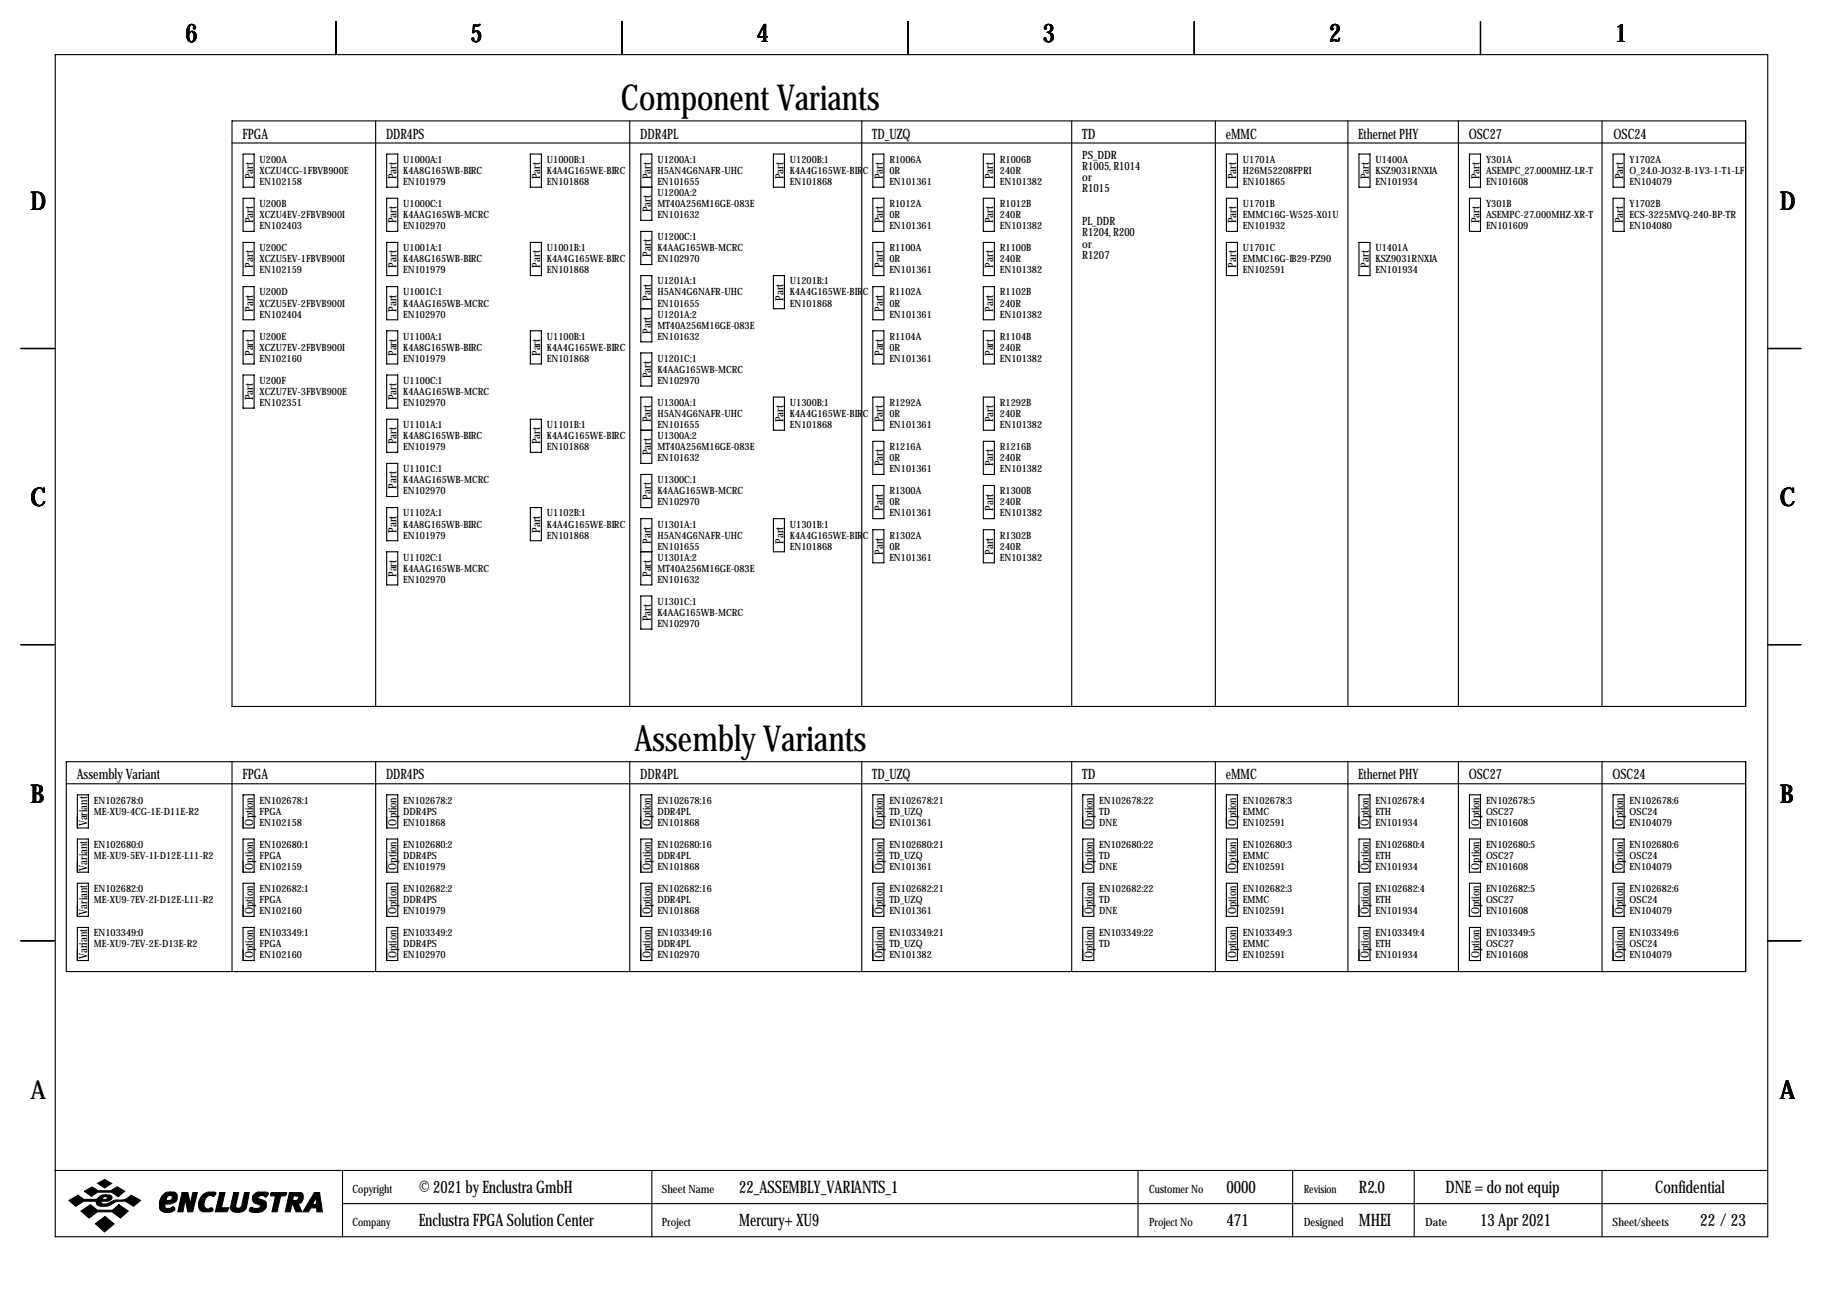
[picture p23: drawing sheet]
<svg xmlns="http://www.w3.org/2000/svg" width="419mm" height="297mm" viewBox="0 0 419 297" stroke-linecap="round" stroke-linejoin="round" font-family="sans-serif">
<defs><g id="words">
<g font-size="8.2">
<text x="142.7" y="25.3">Component Variants</text>
<text x="145.8" y="172.6">Assembly Variants</text>
</g>
<g font-size="5.9">
<text x="42.7" y="9.8">6</text>
<text x="108.2" y="9.8">5</text>
<text x="174" y="9.8">4</text>
<text x="239.8" y="9.8">3</text>
<text x="305.6" y="9.8">2</text>
<text x="371.3" y="9.8">1</text>
<text x="7" y="48.4">D</text>
<text x="409.2" y="48.4">D</text>
<text x="7" y="116.4">C</text>
<text x="409.2" y="116.4">C</text>
<text x="7" y="184.5">B</text>
<text x="409.2" y="184.5">B</text>
<text x="7" y="252.6">A</text>
<text x="409.2" y="252.6">A</text>
</g>
<g font-size="4">
<text x="96.3" y="274.2">© 2021 by Enclustra GmbH</text>
<text x="169.9" y="274.2">22_ASSEMBLY_VARIANTS_1</text>
<text x="281.9" y="274.2">0000</text>
<text x="312.4" y="274.2">R2.0</text>
<text x="332.3" y="274.2">DNE = do not equip</text>
<text x="380.5" y="274.2">Confidential</text>
<text x="96.3" y="281.8">Enclustra FPGA Solution Center</text>
<text x="169.9" y="281.8">Mercury+ XU9</text>
<text x="281.9" y="281.8">471</text>
<text x="312.4" y="281.8">MHEI</text>
<text x="340.3" y="281.8">13 Apr 2021</text>
<text x="390.9" y="281.8">22 /23</text>
</g>
<g font-size="3.3">
<text x="55.7" y="31.9">FPGA</text>
<text x="88.7" y="31.9">DDR4PS</text>
<text x="147.2" y="31.9">DDR4PL</text>
<text x="200.5" y="31.9">TD_UZQ</text>
<text x="248.8" y="31.9">TD</text>
<text x="281.8" y="31.9">eMMC</text>
<text x="312.3" y="31.9">Ethernet PHY</text>
<text x="337.7" y="31.9">OSC27</text>
<text x="370.9" y="31.9">OSC24</text>
<text x="17.6" y="179.2">Assembly Variant</text>
<text x="55.7" y="179.2">FPGA</text>
<text x="88.7" y="179.2">DDR4PS</text>
<text x="147.2" y="179.2">DDR4PL</text>
<text x="200.5" y="179.2">TD_UZQ</text>
<text x="248.8" y="179.2">TD</text>
<text x="281.8" y="179.2">eMMC</text>
<text x="312.3" y="179.2">Ethernet PHY</text>
<text x="337.7" y="179.2">OSC27</text>
<text x="370.7" y="179.2">OSC24</text>
</g>
<g font-size="2.6">
<text x="58.2" y="41.2" transform="rotate(-90 58.2 41.2)">Part</text>
<text x="91.2" y="41.2" transform="rotate(-90 91.2 41.2)">Part</text>
<text x="124.2" y="41.2" transform="rotate(-90 124.2 41.2)">Part</text>
<text x="149.6" y="41.2" transform="rotate(-90 149.6 41.2)">Part</text>
<text x="180.1" y="41.2" transform="rotate(-90 180.1 41.2)">Part</text>
<text x="202.9" y="41.2" transform="rotate(-90 202.9 41.2)">Part</text>
<text x="228.3" y="41.2" transform="rotate(-90 228.3 41.2)">Part</text>
<text x="248.8" y="36.6">PS_DDR</text>
<text x="248.8" y="41.7">or</text>
<text x="248.8" y="39.1">R1005, R1014</text>
<text x="284.2" y="41.2" transform="rotate(-90 284.2 41.2)">Part</text>
<text x="314.7" y="41.2" transform="rotate(-90 314.7 41.2)">Part</text>
<text x="340.1" y="41.2" transform="rotate(-90 340.1 41.2)">Part</text>
<text x="373.1" y="41.2" transform="rotate(-90 373.1 41.2)">Part</text>
<text x="248.8" y="44.2">R1015</text>
<text x="58.2" y="51.4" transform="rotate(-90 58.2 51.4)">Part</text>
<text x="91.2" y="51.4" transform="rotate(-90 91.2 51.4)">Part</text>
<text x="149.6" y="48.8" transform="rotate(-90 149.6 48.8)">Part</text>
<text x="202.9" y="51.4" transform="rotate(-90 202.9 51.4)">Part</text>
<text x="228.3" y="51.4" transform="rotate(-90 228.3 51.4)">Part</text>
<text x="248.8" y="51.8">PL_DDR</text>
<text x="284.2" y="51.4" transform="rotate(-90 284.2 51.4)">Part</text>
<text x="340.1" y="51.4" transform="rotate(-90 340.1 51.4)">Part</text>
<text x="373.1" y="51.4" transform="rotate(-90 373.1 51.4)">Part</text>
<text x="149.6" y="59" transform="rotate(-90 149.6 59)">Part</text>
<text x="248.8" y="59.4">R1207</text>
<text x="248.8" y="56.9">or</text>
<text x="248.8" y="54.4">R1204, R200</text>
<text x="58.2" y="61.5" transform="rotate(-90 58.2 61.5)">Part</text>
<text x="91.2" y="61.5" transform="rotate(-90 91.2 61.5)">Part</text>
<text x="124.2" y="61.5" transform="rotate(-90 124.2 61.5)">Part</text>
<text x="202.9" y="61.5" transform="rotate(-90 202.9 61.5)">Part</text>
<text x="228.3" y="61.5" transform="rotate(-90 228.3 61.5)">Part</text>
<text x="284.2" y="61.5" transform="rotate(-90 284.2 61.5)">Part</text>
<text x="314.7" y="61.5" transform="rotate(-90 314.7 61.5)">Part</text>
<text x="58.2" y="71.7" transform="rotate(-90 58.2 71.7)">Part</text>
<text x="91.2" y="71.7" transform="rotate(-90 91.2 71.7)">Part</text>
<text x="149.6" y="69.2" transform="rotate(-90 149.6 69.2)">Part</text>
<text x="180.1" y="69.2" transform="rotate(-90 180.1 69.2)">Part</text>
<text x="202.9" y="71.7" transform="rotate(-90 202.9 71.7)">Part</text>
<text x="228.3" y="71.7" transform="rotate(-90 228.3 71.7)">Part</text>
<text x="149.6" y="76.8" transform="rotate(-90 149.6 76.8)">Part</text>
<text x="58.2" y="81.9" transform="rotate(-90 58.2 81.9)">Part</text>
<text x="91.2" y="81.9" transform="rotate(-90 91.2 81.9)">Part</text>
<text x="124.2" y="81.9" transform="rotate(-90 124.2 81.9)">Part</text>
<text x="202.9" y="81.9" transform="rotate(-90 202.9 81.9)">Part</text>
<text x="228.3" y="81.9" transform="rotate(-90 228.3 81.9)">Part</text>
<text x="149.6" y="86.9" transform="rotate(-90 149.6 86.9)">Part</text>
<text x="58.2" y="92" transform="rotate(-90 58.2 92)">Part</text>
<text x="91.2" y="92" transform="rotate(-90 91.2 92)">Part</text>
<text x="149.6" y="97.1" transform="rotate(-90 149.6 97.1)">Part</text>
<text x="180.1" y="97.1" transform="rotate(-90 180.1 97.1)">Part</text>
<text x="202.9" y="97.1" transform="rotate(-90 202.9 97.1)">Part</text>
<text x="228.3" y="97.1" transform="rotate(-90 228.3 97.1)">Part</text>
<text x="91.2" y="102.2" transform="rotate(-90 91.2 102.2)">Part</text>
<text x="124.2" y="102.2" transform="rotate(-90 124.2 102.2)">Part</text>
<text x="149.6" y="104.7" transform="rotate(-90 149.6 104.7)">Part</text>
<text x="202.9" y="107.3" transform="rotate(-90 202.9 107.3)">Part</text>
<text x="228.3" y="107.3" transform="rotate(-90 228.3 107.3)">Part</text>
<text x="91.2" y="112.3" transform="rotate(-90 91.2 112.3)">Part</text>
<text x="149.6" y="114.9" transform="rotate(-90 149.6 114.9)">Part</text>
<text x="202.9" y="117.4" transform="rotate(-90 202.9 117.4)">Part</text>
<text x="228.3" y="117.4" transform="rotate(-90 228.3 117.4)">Part</text>
<text x="91.2" y="122.5" transform="rotate(-90 91.2 122.5)">Part</text>
<text x="124.2" y="122.5" transform="rotate(-90 124.2 122.5)">Part</text>
<text x="149.6" y="125" transform="rotate(-90 149.6 125)">Part</text>
<text x="180.1" y="125" transform="rotate(-90 180.1 125)">Part</text>
<text x="202.9" y="127.6" transform="rotate(-90 202.9 127.6)">Part</text>
<text x="228.3" y="127.6" transform="rotate(-90 228.3 127.6)">Part</text>
<text x="91.2" y="132.7" transform="rotate(-90 91.2 132.7)">Part</text>
<text x="149.6" y="132.7" transform="rotate(-90 149.6 132.7)">Part</text>
<text x="149.6" y="142.8" transform="rotate(-90 149.6 142.8)">Part</text>
<text x="20.1" y="190" transform="rotate(-90 20.1 190)">Variant</text>
<text x="58.2" y="189.8" transform="rotate(-90 58.2 189.8)">Option</text>
<text x="91.2" y="189.8" transform="rotate(-90 91.2 189.8)">Option</text>
<text x="149.6" y="189.8" transform="rotate(-90 149.6 189.8)">Option</text>
<text x="202.9" y="189.8" transform="rotate(-90 202.9 189.8)">Option</text>
<text x="251.2" y="189.8" transform="rotate(-90 251.2 189.8)">Option</text>
<text x="284.2" y="189.8" transform="rotate(-90 284.2 189.8)">Option</text>
<text x="314.7" y="189.8" transform="rotate(-90 314.7 189.8)">Option</text>
<text x="340.1" y="189.8" transform="rotate(-90 340.1 189.8)">Option</text>
<text x="373.1" y="189.8" transform="rotate(-90 373.1 189.8)">Option</text>
<text x="20.1" y="200.2" transform="rotate(-90 20.1 200.2)">Variant</text>
<text x="58.2" y="200" transform="rotate(-90 58.2 200)">Option</text>
<text x="91.2" y="200" transform="rotate(-90 91.2 200)">Option</text>
<text x="149.6" y="200" transform="rotate(-90 149.6 200)">Option</text>
<text x="202.9" y="200" transform="rotate(-90 202.9 200)">Option</text>
<text x="251.2" y="200" transform="rotate(-90 251.2 200)">Option</text>
<text x="284.2" y="200" transform="rotate(-90 284.2 200)">Option</text>
<text x="314.7" y="200" transform="rotate(-90 314.7 200)">Option</text>
<text x="340.1" y="200" transform="rotate(-90 340.1 200)">Option</text>
<text x="373.1" y="200" transform="rotate(-90 373.1 200)">Option</text>
<text x="20.1" y="210.3" transform="rotate(-90 20.1 210.3)">Variant</text>
<text x="58.2" y="210.1" transform="rotate(-90 58.2 210.1)">Option</text>
<text x="91.2" y="210.1" transform="rotate(-90 91.2 210.1)">Option</text>
<text x="149.6" y="210.1" transform="rotate(-90 149.6 210.1)">Option</text>
<text x="202.9" y="210.1" transform="rotate(-90 202.9 210.1)">Option</text>
<text x="251.2" y="210.1" transform="rotate(-90 251.2 210.1)">Option</text>
<text x="284.2" y="210.1" transform="rotate(-90 284.2 210.1)">Option</text>
<text x="314.7" y="210.1" transform="rotate(-90 314.7 210.1)">Option</text>
<text x="340.1" y="210.1" transform="rotate(-90 340.1 210.1)">Option</text>
<text x="373.1" y="210.1" transform="rotate(-90 373.1 210.1)">Option</text>
<text x="20.1" y="220.5" transform="rotate(-90 20.1 220.5)">Variant</text>
<text x="58.2" y="220.3" transform="rotate(-90 58.2 220.3)">Option</text>
<text x="91.2" y="220.3" transform="rotate(-90 91.2 220.3)">Option</text>
<text x="149.6" y="220.3" transform="rotate(-90 149.6 220.3)">Option</text>
<text x="202.9" y="220.3" transform="rotate(-90 202.9 220.3)">Option</text>
<text x="251.2" y="220.3" transform="rotate(-90 251.2 220.3)">Option</text>
<text x="284.2" y="220.3" transform="rotate(-90 284.2 220.3)">Option</text>
<text x="314.7" y="220.3" transform="rotate(-90 314.7 220.3)">Option</text>
<text x="340.1" y="220.3" transform="rotate(-90 340.1 220.3)">Option</text>
<text x="373.1" y="220.3" transform="rotate(-90 373.1 220.3)">Option</text>
<text x="81" y="274.2">Copyright</text>
<text x="152.1" y="274.2">Sheet Name</text>
<text x="264.2" y="274.2">Customer No</text>
<text x="299.7" y="274.2">Revision</text>
<text x="81" y="281.8">Company</text>
<text x="152.1" y="281.8">Project</text>
<text x="264.2" y="281.8">Project No</text>
<text x="299.7" y="281.8">Designed</text>
<text x="327.7" y="281.8">Date</text>
<text x="370.7" y="281.8">Sheet/sheets</text>
</g>
<g font-size="2.3">
<text x="59.7" y="37.5">U200A</text>
<text x="59.7" y="40">XCZU4CG-1FBVB900E</text>
<text x="92.7" y="37.5">U1000A:1</text>
<text x="92.7" y="40">K4A8G165WB-BIRC</text>
<text x="125.7" y="37.5">U1000B:1</text>
<text x="125.7" y="40">K4A4G165WE-BIRC</text>
<text x="151.1" y="37.5">U1200A:1</text>
<text x="151.1" y="40">H5AN4G6NAFR-UHC</text>
<text x="181.6" y="37.5">U1200B:1</text>
<text x="181.6" y="40">K4A4G165WE-BIRC</text>
<text x="204.5" y="37.5">R1006A</text>
<text x="204.5" y="40">0R</text>
<text x="229.9" y="37.5">R1006B</text>
<text x="229.9" y="40">240R</text>
<text x="285.7" y="37.5">U1701A</text>
<text x="285.7" y="40">H26M52208FPRI</text>
<text x="316.2" y="37.5">U1400A</text>
<text x="316.2" y="40">KSZ9031RNXIA</text>
<text x="341.6" y="37.5">Y301A</text>
<text x="341.6" y="40">ASEMPC_27.000MHZ-LR-T</text>
<text x="374.6" y="37.5">Y1702A</text>
<text x="374.6" y="40">O_24.0-JO32-B-1V3-1-T1-LF</text>
<text x="59.7" y="42.5">EN102158</text>
<text x="59.7" y="47.6">U200B</text>
<text x="92.7" y="42.5">EN101979</text>
<text x="92.7" y="47.6">U1000C:1</text>
<text x="125.7" y="42.5">EN101868</text>
<text x="151.1" y="42.5">EN101655</text>
<text x="151.1" y="45.1">U1200A:2</text>
<text x="151.1" y="47.6">MT40A256M16GE-083E</text>
<text x="181.6" y="42.5">EN101868</text>
<text x="204.5" y="42.5">EN101361</text>
<text x="204.5" y="47.6">R1012A</text>
<text x="229.9" y="42.5">EN101382</text>
<text x="229.9" y="47.6">R1012B</text>
<text x="285.7" y="42.5">EN101865</text>
<text x="285.7" y="47.6">U1701B</text>
<text x="316.2" y="42.5">EN101934</text>
<text x="341.6" y="42.5">EN101608</text>
<text x="341.6" y="47.6">Y301B</text>
<text x="374.6" y="42.5">EN104079</text>
<text x="374.6" y="47.6">Y1702B</text>
<text x="59.7" y="50.2">XCZU4EV-2FBVB900I</text>
<text x="59.7" y="52.7">EN102403</text>
<text x="92.7" y="50.2">K4AAG165WB-MCRC</text>
<text x="92.7" y="52.7">EN102970</text>
<text x="151.1" y="50.2">EN101632</text>
<text x="204.5" y="50.2">0R</text>
<text x="204.5" y="52.7">EN101361</text>
<text x="229.9" y="50.2">240R</text>
<text x="229.9" y="52.7">EN101382</text>
<text x="285.7" y="50.2">EMMC16G-W525-X01U</text>
<text x="285.7" y="52.7">EN101932</text>
<text x="341.6" y="50.2">ASEMPC-27.000MHZ-XR-T</text>
<text x="341.6" y="52.7">EN101609</text>
<text x="374.6" y="50.2">ECS-3225MVQ-240-BP-TR</text>
<text x="374.6" y="52.7">EN104080</text>
<text x="59.7" y="57.8">U200C</text>
<text x="92.7" y="57.8">U1001A:1</text>
<text x="125.7" y="57.8">U1001B:1</text>
<text x="151.1" y="55.2">U1200C:1</text>
<text x="151.1" y="57.8">K4AAG165WB-MCRC</text>
<text x="204.5" y="57.8">R1100A</text>
<text x="229.9" y="57.8">R1100B</text>
<text x="285.7" y="57.8">U1701C</text>
<text x="316.2" y="57.8">U1401A</text>
<text x="59.7" y="60.3">XCZU5EV-1FBVB900I</text>
<text x="59.7" y="62.9">EN102159</text>
<text x="92.7" y="60.3">K4A8G165WB-BIRC</text>
<text x="92.7" y="62.9">EN101979</text>
<text x="125.7" y="60.3">K4A4G165WE-BIRC</text>
<text x="125.7" y="62.9">EN101868</text>
<text x="151.1" y="65.4">U1201A:1</text>
<text x="151.1" y="60.3">EN102970</text>
<text x="181.6" y="65.4">U1201B:1</text>
<text x="204.5" y="60.3">0R</text>
<text x="204.5" y="62.9">EN101361</text>
<text x="229.9" y="60.3">240R</text>
<text x="229.9" y="62.9">EN101382</text>
<text x="285.7" y="60.3">EMMC16G-IB29-PZ90</text>
<text x="285.7" y="62.9">EN102591</text>
<text x="316.2" y="60.3">KSZ9031RNXIA</text>
<text x="316.2" y="62.9">EN101934</text>
<text x="59.7" y="67.9">U200D</text>
<text x="59.7" y="70.5">XCZU5EV-2FBVB900I</text>
<text x="92.7" y="67.9">U1001C:1</text>
<text x="92.7" y="70.5">K4AAG165WB-MCRC</text>
<text x="151.1" y="67.9">H5AN4G6NAFR-UHC</text>
<text x="151.1" y="70.5">EN101655</text>
<text x="181.6" y="67.9">K4A4G165WE-BIRC</text>
<text x="181.6" y="70.5">EN101868</text>
<text x="204.5" y="67.9">R1102A</text>
<text x="204.5" y="70.5">0R</text>
<text x="229.9" y="67.9">R1102B</text>
<text x="229.9" y="70.5">240R</text>
<text x="59.7" y="73">EN102404</text>
<text x="92.7" y="73">EN102970</text>
<text x="151.1" y="73">U1201A:2</text>
<text x="151.1" y="75.6">MT40A256M16GE-083E</text>
<text x="204.5" y="73">EN101361</text>
<text x="229.9" y="73">EN101382</text>
<text x="59.7" y="78.1">U200E</text>
<text x="59.7" y="80.6">XCZU7EV-2FBVB900I</text>
<text x="59.7" y="83.2">EN102160</text>
<text x="92.7" y="78.1">U1100A:1</text>
<text x="92.7" y="80.6">K4A8G165WB-BIRC</text>
<text x="92.7" y="83.2">EN101979</text>
<text x="125.7" y="78.1">U1100B:1</text>
<text x="125.7" y="80.6">K4A4G165WE-BIRC</text>
<text x="125.7" y="83.2">EN101868</text>
<text x="151.1" y="78.1">EN101632</text>
<text x="151.1" y="83.2">U1201C:1</text>
<text x="204.5" y="78.1">R1104A</text>
<text x="204.5" y="80.6">0R</text>
<text x="204.5" y="83.2">EN101361</text>
<text x="229.9" y="78.1">R1104B</text>
<text x="229.9" y="80.6">240R</text>
<text x="229.9" y="83.2">EN101382</text>
<text x="59.7" y="88.3">U200F</text>
<text x="92.7" y="88.3">U1100C:1</text>
<text x="151.1" y="85.7">K4AAG165WB-MCRC</text>
<text x="151.1" y="88.3">EN102970</text>
<text x="59.7" y="90.8">XCZU7EV-3FBVB900E</text>
<text x="59.7" y="93.3">EN102351</text>
<text x="92.7" y="90.8">K4AAG165WB-MCRC</text>
<text x="92.7" y="93.3">EN102970</text>
<text x="151.1" y="93.3">U1300A:1</text>
<text x="151.1" y="95.9">H5AN4G6NAFR-UHC</text>
<text x="181.6" y="93.3">U1300B:1</text>
<text x="181.6" y="95.9">K4A4G165WE-BIRC</text>
<text x="204.5" y="93.3">R1292A</text>
<text x="204.5" y="95.9">0R</text>
<text x="229.9" y="93.3">R1292B</text>
<text x="229.9" y="95.9">240R</text>
<text x="92.7" y="98.4">U1101A:1</text>
<text x="92.7" y="101">K4A8G165WB-BIRC</text>
<text x="125.7" y="98.4">U1101B:1</text>
<text x="125.7" y="101">K4A4G165WE-BIRC</text>
<text x="151.1" y="98.4">EN101655</text>
<text x="151.1" y="101">U1300A:2</text>
<text x="181.6" y="98.4">EN101868</text>
<text x="204.5" y="98.4">EN101361</text>
<text x="229.9" y="98.4">EN101382</text>
<text x="92.7" y="103.5">EN101979</text>
<text x="125.7" y="103.5">EN101868</text>
<text x="151.1" y="103.5">MT40A256M16GE-083E</text>
<text x="151.1" y="106">EN101632</text>
<text x="204.5" y="103.5">R1216A</text>
<text x="204.5" y="106">0R</text>
<text x="229.9" y="103.5">R1216B</text>
<text x="229.9" y="106">240R</text>
<text x="92.7" y="108.6">U1101C:1</text>
<text x="92.7" y="111.1">K4AAG165WB-MCRC</text>
<text x="92.7" y="113.7">EN102970</text>
<text x="151.1" y="111.1">U1300C:1</text>
<text x="151.1" y="113.7">K4AAG165WB-MCRC</text>
<text x="204.5" y="108.6">EN101361</text>
<text x="204.5" y="113.7">R1300A</text>
<text x="229.9" y="108.6">EN101382</text>
<text x="229.9" y="113.7">R1300B</text>
<text x="92.7" y="118.7">U1102A:1</text>
<text x="125.7" y="118.7">U1102B:1</text>
<text x="151.1" y="116.2">EN102970</text>
<text x="204.5" y="116.2">0R</text>
<text x="204.5" y="118.7">EN101361</text>
<text x="229.9" y="116.2">240R</text>
<text x="229.9" y="118.7">EN101382</text>
<text x="92.7" y="121.3">K4A8G165WB-BIRC</text>
<text x="92.7" y="123.8">EN101979</text>
<text x="125.7" y="121.3">K4A4G165WE-BIRC</text>
<text x="125.7" y="123.8">EN101868</text>
<text x="151.1" y="121.3">U1301A:1</text>
<text x="151.1" y="123.8">H5AN4G6NAFR-UHC</text>
<text x="181.6" y="121.3">U1301B:1</text>
<text x="181.6" y="123.8">K4A4G165WE-BIRC</text>
<text x="204.5" y="123.8">R1302A</text>
<text x="229.9" y="123.8">R1302B</text>
<text x="92.7" y="128.9">U1102C:1</text>
<text x="92.7" y="131.4">K4AAG165WB-MCRC</text>
<text x="151.1" y="126.4">EN101655</text>
<text x="151.1" y="128.9">U1301A:2</text>
<text x="151.1" y="131.4">MT40A256M16GE-083E</text>
<text x="181.6" y="126.4">EN101868</text>
<text x="204.5" y="126.4">0R</text>
<text x="204.5" y="128.9">EN101361</text>
<text x="229.9" y="126.4">240R</text>
<text x="229.9" y="128.9">EN101382</text>
<text x="92.7" y="134">EN102970</text>
<text x="151.1" y="134">EN101632</text>
<text x="151.1" y="139.1">U1301C:1</text>
<text x="151.1" y="141.6">K4AAG165WB-MCRC</text>
<text x="151.1" y="144.1">EN102970</text>
<text x="21.6" y="184.8">EN102678:0</text>
<text x="59.7" y="184.8">EN102678:1</text>
<text x="92.7" y="184.8">EN102678:2</text>
<text x="151.1" y="184.8">EN102678:16</text>
<text x="204.5" y="184.8">EN102678:21</text>
<text x="252.7" y="184.8">EN102678:22</text>
<text x="285.7" y="184.8">EN102678:3</text>
<text x="316.2" y="184.8">EN102678:4</text>
<text x="341.6" y="184.8">EN102678:5</text>
<text x="374.6" y="184.8">EN102678:6</text>
<text x="21.6" y="187.3">ME-XU9-4CG-1E-D11E-R2</text>
<text x="59.7" y="187.3">FPGA</text>
<text x="59.7" y="189.9">EN102158</text>
<text x="92.7" y="187.3">DDR4PS</text>
<text x="92.7" y="189.9">EN101868</text>
<text x="151.1" y="187.3">DDR4PL</text>
<text x="151.1" y="189.9">EN101868</text>
<text x="204.5" y="187.3">TD_UZQ</text>
<text x="204.5" y="189.9">EN101361</text>
<text x="252.7" y="187.3">TD</text>
<text x="252.7" y="189.9">DNE</text>
<text x="285.7" y="187.3">EMMC</text>
<text x="285.7" y="189.9">EN102591</text>
<text x="316.2" y="187.3">ETH</text>
<text x="316.2" y="189.9">EN101934</text>
<text x="341.6" y="187.3">OSC27</text>
<text x="341.6" y="189.9">EN101608</text>
<text x="374.6" y="187.3">OSC24</text>
<text x="374.6" y="189.9">EN104079</text>
<text x="21.6" y="194.9">EN102680:0</text>
<text x="21.6" y="197.5">ME-XU9-5EV-1I-D12E-L11-R2</text>
<text x="59.7" y="194.9">EN102680:1</text>
<text x="59.7" y="197.5">FPGA</text>
<text x="92.7" y="194.9">EN102680:2</text>
<text x="92.7" y="197.5">DDR4PS</text>
<text x="151.1" y="194.9">EN102680:16</text>
<text x="151.1" y="197.5">DDR4PL</text>
<text x="204.5" y="194.9">EN102680:21</text>
<text x="204.5" y="197.5">TD_UZQ</text>
<text x="252.7" y="194.9">EN102680:22</text>
<text x="252.7" y="197.5">TD</text>
<text x="285.7" y="194.9">EN102680:3</text>
<text x="285.7" y="197.5">EMMC</text>
<text x="316.2" y="194.9">EN102680:4</text>
<text x="316.2" y="197.5">ETH</text>
<text x="341.6" y="194.9">EN102680:5</text>
<text x="341.6" y="197.5">OSC27</text>
<text x="374.6" y="194.9">EN102680:6</text>
<text x="374.6" y="197.5">OSC24</text>
<text x="59.7" y="200">EN102159</text>
<text x="92.7" y="200">EN101979</text>
<text x="151.1" y="200">EN101868</text>
<text x="204.5" y="200">EN101361</text>
<text x="252.7" y="200">DNE</text>
<text x="285.7" y="200">EN102591</text>
<text x="316.2" y="200">EN101934</text>
<text x="341.6" y="200">EN101608</text>
<text x="374.6" y="200">EN104079</text>
<text x="21.6" y="205.1">EN102682:0</text>
<text x="21.6" y="207.6">ME-XU9-7EV-2I-D12E-L11-R2</text>
<text x="59.7" y="205.1">EN102682:1</text>
<text x="59.7" y="207.6">FPGA</text>
<text x="92.7" y="205.1">EN102682:2</text>
<text x="92.7" y="207.6">DDR4PS</text>
<text x="151.1" y="205.1">EN102682:16</text>
<text x="151.1" y="207.6">DDR4PL</text>
<text x="204.5" y="205.1">EN102682:21</text>
<text x="204.5" y="207.6">TD_UZQ</text>
<text x="252.7" y="205.1">EN102682:22</text>
<text x="252.7" y="207.6">TD</text>
<text x="285.7" y="205.1">EN102682:3</text>
<text x="285.7" y="207.6">EMMC</text>
<text x="316.2" y="205.1">EN102682:4</text>
<text x="316.2" y="207.6">ETH</text>
<text x="341.6" y="205.1">EN102682:5</text>
<text x="341.6" y="207.6">OSC27</text>
<text x="374.6" y="205.1">EN102682:6</text>
<text x="374.6" y="207.6">OSC24</text>
<text x="21.6" y="215.3">EN103349:0</text>
<text x="59.7" y="210.2">EN102160</text>
<text x="59.7" y="215.3">EN103349:1</text>
<text x="92.7" y="210.2">EN101979</text>
<text x="92.7" y="215.3">EN103349:2</text>
<text x="151.1" y="210.2">EN101868</text>
<text x="151.1" y="215.3">EN103349:16</text>
<text x="204.5" y="210.2">EN101361</text>
<text x="204.5" y="215.3">EN103349:21</text>
<text x="252.7" y="210.2">DNE</text>
<text x="252.7" y="215.3">EN103349:22</text>
<text x="285.7" y="210.2">EN102591</text>
<text x="285.7" y="215.3">EN103349:3</text>
<text x="316.2" y="210.2">EN101934</text>
<text x="316.2" y="215.3">EN103349:4</text>
<text x="341.6" y="210.2">EN101608</text>
<text x="341.6" y="215.3">EN103349:5</text>
<text x="374.6" y="210.2">EN104079</text>
<text x="374.6" y="215.3">EN103349:6</text>
<text x="21.6" y="217.8">ME-XU9-7EV-2E-D13E-R2</text>
<text x="59.7" y="217.8">FPGA</text>
<text x="59.7" y="220.3">EN102160</text>
<text x="92.7" y="217.8">DDR4PS</text>
<text x="92.7" y="220.3">EN102970</text>
<text x="151.1" y="217.8">DDR4PL</text>
<text x="151.1" y="220.3">EN102970</text>
<text x="204.5" y="217.8">TD_UZQ</text>
<text x="204.5" y="220.3">EN101382</text>
<text x="252.7" y="217.8">TD</text>
<text x="285.7" y="217.8">EMMC</text>
<text x="285.7" y="220.3">EN102591</text>
<text x="316.2" y="217.8">ETH</text>
<text x="316.2" y="220.3">EN101934</text>
<text x="341.6" y="217.8">OSC27</text>
<text x="341.6" y="220.3">EN101608</text>
<text x="374.6" y="217.8">OSC24</text>
<text x="374.6" y="220.3">EN104079</text>
</g>
</g></defs>
<g fill="none" stroke="#000" stroke-width=".25">
<path d="M12.7 12.6h393.7v271.7h-393.7zM77.2 4.9v7.7M143 4.9v7.7M208.8 4.9v7.7M274.6 4.9v7.7M340.4 4.9v7.7M53.3 27.8h348v134.6h-348zM53.3 32.9h348M55.9 35.4h2.5v7.6h-2.5zM86.4 27.8v134.6M88.9 35.4h2.5v7.6h-2.5zM121.9 35.4h2.6v7.6h-2.6z"/>
<path d="M144.8 27.8v134.6M147.3 35.4h2.6v15.3h-2.6zM177.8 35.4h2.5v7.6h-2.5zM198.1 27.8v134.6M200.7 35.4h2.5v7.6h-2.5zM226.1 35.4h2.5v7.6h-2.5zM246.4 27.8v134.6M279.4 27.8v134.6M281.9 35.4h2.6v7.6h-2.6zM309.9 27.8v134.6M312.4 35.4h2.6v7.6h-2.6zM335.3 27.8v134.6"/>
<path d="M337.8 35.4h2.6v7.6h-2.6zM368.3 27.8v134.6M370.8 35.4h2.6v7.6h-2.6zM55.9 45.6h2.5v7.6h-2.5zM55.9 55.7h2.5v7.7h-2.5zM88.9 55.7h2.5v7.7h-2.5zM88.9 45.6h2.5v7.6h-2.5zM121.9 55.7h2.6v7.7h-2.6zM147.3 53.2h2.6v7.6h-2.6zM147.3 43h2.6M200.7 55.7h2.5v7.7h-2.5zM200.7 45.6h2.5v7.6h-2.5z"/>
<path d="M226.1 55.7h2.5v7.7h-2.5zM226.1 45.6h2.5v7.6h-2.5zM281.9 55.7h2.6v7.7h-2.6zM281.9 45.6h2.6v7.6h-2.6zM312.4 55.7h2.6v7.7h-2.6zM337.8 45.6h2.6v7.6h-2.6zM370.8 45.6h2.6v7.6h-2.6zM55.9 65.9h2.5v7.6h-2.5zM55.9 76.1h2.5v7.6h-2.5zM88.9 76.1h2.5v7.6h-2.5zM88.9 65.9h2.5v7.6h-2.5zM121.9 76.1h2.6v7.6h-2.6z"/>
<path d="M147.3 63.4h2.6v15.2h-2.6zM147.3 71h2.6M177.8 63.4h2.5v7.6h-2.5zM200.7 76.1h2.5v7.6h-2.5zM200.7 65.9h2.5v7.6h-2.5zM226.1 76.1h2.5v7.6h-2.5zM226.1 65.9h2.5v7.6h-2.5zM4.8 80.1h7.6M55.9 86.2h2.5v7.6h-2.5zM88.9 86.2h2.5v7.6h-2.5zM88.9 96.4h2.5v7.6h-2.5zM121.9 96.4h2.6v7.6h-2.6z"/>
<path d="M147.3 81.1h2.6v7.7h-2.6zM147.3 91.3h2.6v15.2h-2.6zM147.3 98.9h2.6M177.8 91.3h2.5v7.6h-2.5zM200.7 91.3h2.5v7.6h-2.5zM226.1 91.3h2.5v7.6h-2.5zM406.4 80.1h7.6M88.9 106.5h2.5v7.7h-2.5zM88.9 116.7h2.5v7.6h-2.5zM121.9 116.7h2.6v7.6h-2.6zM147.3 109.1h2.6v7.6h-2.6zM147.3 119.2h2.6v15.3h-2.6z"/>
<path d="M177.8 119.2h2.5v7.7h-2.5zM200.7 111.6h2.5v7.6h-2.5zM200.7 101.5h2.5v7.6h-2.5zM226.1 111.6h2.5v7.6h-2.5zM226.1 101.5h2.5v7.6h-2.5zM88.9 126.9h2.5v7.6h-2.5zM147.3 137h2.6v7.6h-2.6zM147.3 126.9h2.6M200.7 121.8h2.5v7.6h-2.5zM226.1 121.8h2.5v7.6h-2.5zM4.8 148.2h7.6M406.4 148.2h7.6"/>
<path d="M15.2 175.1h386.1v48.3h-386.1zM53.3 175.1v48.3M86.4 175.1v48.3M144.8 175.1v48.3M198.1 175.1v48.3M246.4 175.1v48.3M279.4 175.1v48.3M309.9 175.1v48.3M335.3 175.1v48.3M368.3 175.1v48.3M15.2 180.2h386.1M17.8 182.7h2.5v7.7h-2.5z"/>
<path d="M17.8 192.9h2.5v7.6h-2.5zM55.9 182.7h2.5v7.7h-2.5zM55.9 192.9h2.5v7.6h-2.5zM88.9 182.7h2.5v7.7h-2.5zM88.9 192.9h2.5v7.6h-2.5zM147.3 182.7h2.6v7.7h-2.6zM147.3 192.9h2.6v7.6h-2.6zM200.7 182.7h2.5v7.7h-2.5zM200.7 192.9h2.5v7.6h-2.5zM248.9 182.7h2.6v7.7h-2.6zM248.9 192.9h2.6v7.6h-2.6zM281.9 182.7h2.6v7.7h-2.6z"/>
<path d="M281.9 192.9h2.6v7.6h-2.6zM312.4 182.7h2.6v7.7h-2.6zM312.4 192.9h2.6v7.6h-2.6zM337.8 182.7h2.6v7.7h-2.6zM337.8 192.9h2.6v7.6h-2.6zM370.8 182.7h2.6v7.7h-2.6zM370.8 192.9h2.6v7.6h-2.6zM4.8 216.3h7.6M17.8 203.1h2.5v7.6h-2.5zM17.8 213.2h2.5v7.6h-2.5zM55.9 203.1h2.5v7.6h-2.5zM55.9 213.2h2.5v7.6h-2.5z"/>
<path d="M88.9 203.1h2.5v7.6h-2.5zM88.9 213.2h2.5v7.6h-2.5zM147.3 203.1h2.6v7.6h-2.6zM147.3 213.2h2.6v7.6h-2.6zM200.7 203.1h2.5v7.6h-2.5zM200.7 213.2h2.5v7.6h-2.5zM248.9 203.1h2.6v7.6h-2.6zM248.9 213.2h2.6v7.6h-2.6zM281.9 203.1h2.6v7.6h-2.6zM281.9 213.2h2.6v7.6h-2.6zM312.4 203.1h2.6v7.6h-2.6zM312.4 213.2h2.6v7.6h-2.6z"/>
<path d="M337.8 203.1h2.6v7.6h-2.6zM337.8 213.2h2.6v7.6h-2.6zM370.8 203.1h2.6v7.6h-2.6zM370.8 213.2h2.6v7.6h-2.6zM406.4 216.3h7.6M12.6 269.1h393.7M78.7 269.1v15.2M78.7 276.7h327.6M149.9 269.1v15.2M261.6 269.1v15.2M297.2 269.1v15.2M325.1 269.1v15.2"/>
<path d="M368.3 269.1v15.2"/>
</g>
<g fill="#000" stroke="#000" stroke-width=".25">
<path d="M15.8 276l2.1-1.2 1.4 1h2.8l.3-.2a1.77 1.77 0 0 1 1.9-.9v.4l-.6 .2-.2 .5h.9l.3-.6-.4-.1v-.4h.9a.59 .59 0 0 1 .6 .7l-.2 .4-.8 .4h-1.4l-.1 .1 .1 .4a3.2 3.2 0 0 0 2.7-.7l.3-.1a4 4 0 0 0 3.8-1.1l2.1 1.2-1.6 1.3a4 4 0 0 0-5.5-.2 2.66 2.66 0 0 1-2.9-.2l-.1-.7h-3l-1.8 1.1zM19.4 273.9l1.8-1 1.4 .9h2.9l1.4-.9 1.8 1-1.5 1.2-1.5-1h-3.2l-1.5 .9zM22.5 272l1.6-.8 1.6 .9-1.6 1zM18.6 278.4l2.2-1.4 1.6 1.2h3.5l1.4-1.2 2.2 1.4-1.8 1.6-1.9-1.4h-3.4l-1.9 1.4zM37.4 274.7a1.75 1.75 0 0 1 1.8-.6v.7a.82 .82 0 0 0-.8 1.2h.6a.6 .6 0 0 0 .6-.5 .6 .6 0 0 0-.4-.7v-.7h.8l.5 .3a1.61 1.61 0 0 1 0 1.7 1.61 1.61 0 0 1-1.5 .7h-1v.9l.2 .1h.9l.7-.4 .4 .4a1.06 1.06 0 0 1-1.3 1 1.82 1.82 0 0 1-2.2-1.1 3.5 3.5 0 0 1 .7-3zM41.9 274.2h1.3l.5 2.6 .6-2.6h1.1l-1.1 4.4h-1.1l-.6-2.9-.5 2.9h-1.2zM46.7 274.6a2.78 2.78 0 0 1 2.9-.4l-.4 .9a1.32 1.32 0 0 0-2.1 .8l-.2 .8a.98 .98 0 0 0 1.1 1.2 .55 .55 0 0 1 .6-.2 .55 .55 0 0 1 .4 .6l-.7 .3-1.8-.1a1.79 1.79 0 0 1-.8-2.3zM50.5 274.2h1.2l-.8 3.5h1.7l-.4 .9h-2.7zM53.7 274.2h1.2l-.7 3.1a.73 .73 0 0 0 .7 .5 .73 .73 0 0 0 .7-.6l.6-3h1.1l-.7 3.4a2.28 2.28 0 0 1-3.6 .4v-.4zM58.3 274.7l.8-.6h2.1l.5 .2v.2l-.6 .7a.96 .96 0 0 0-1-.4 .96 .96 0 0 0-.8 .6l1.7 .8a1.71 1.71 0 0 1-.1 1.8 1.71 1.71 0 0 1-1.7 .8l-1.4-.2a.51 .51 0 0 1-.4-.7 .51 .51 0 0 1 .8-.2l1 .1a.52 .52 0 0 0 .6-.2 .52 .52 0 0 0-.2-.7 1.39 1.39 0 0 1-1.4-.6 1.39 1.39 0 0 1 .1-1.6zM62.2 274.4l.2-.2h3.5l-.1 .4-.3 .3h-1l-.8 3.7h-1.2l.8-3.7h-1.1zM66.5 274.2h1.7v.7h-.7l-.2 1.1h.9l.3-.3a.44 .44 0 0 0 .1-.5 .44 .44 0 0 0-.4-.3v-.7h1l.3 .2 .2 .3v.9a1.03 1.03 0 0 1-1.2 1l.9 2h-1.3l-.8-1.8h-.1l-.5 1.8h-1.1z"/>
<path d="M72.3 274.2h1.2l.6 4.4h-1.3v-.9h-1.3l-.6 .9h-1.3l1.7-2.7h1l-.4 .8 .2 .2h.4l.2-.2v-1.5l-.4 .7h-1zM21.9 281.3l2.2-1.6 2.1 1.7-2.2 1.8z"/>
</g>
<use href="#words"/>
</svg>
